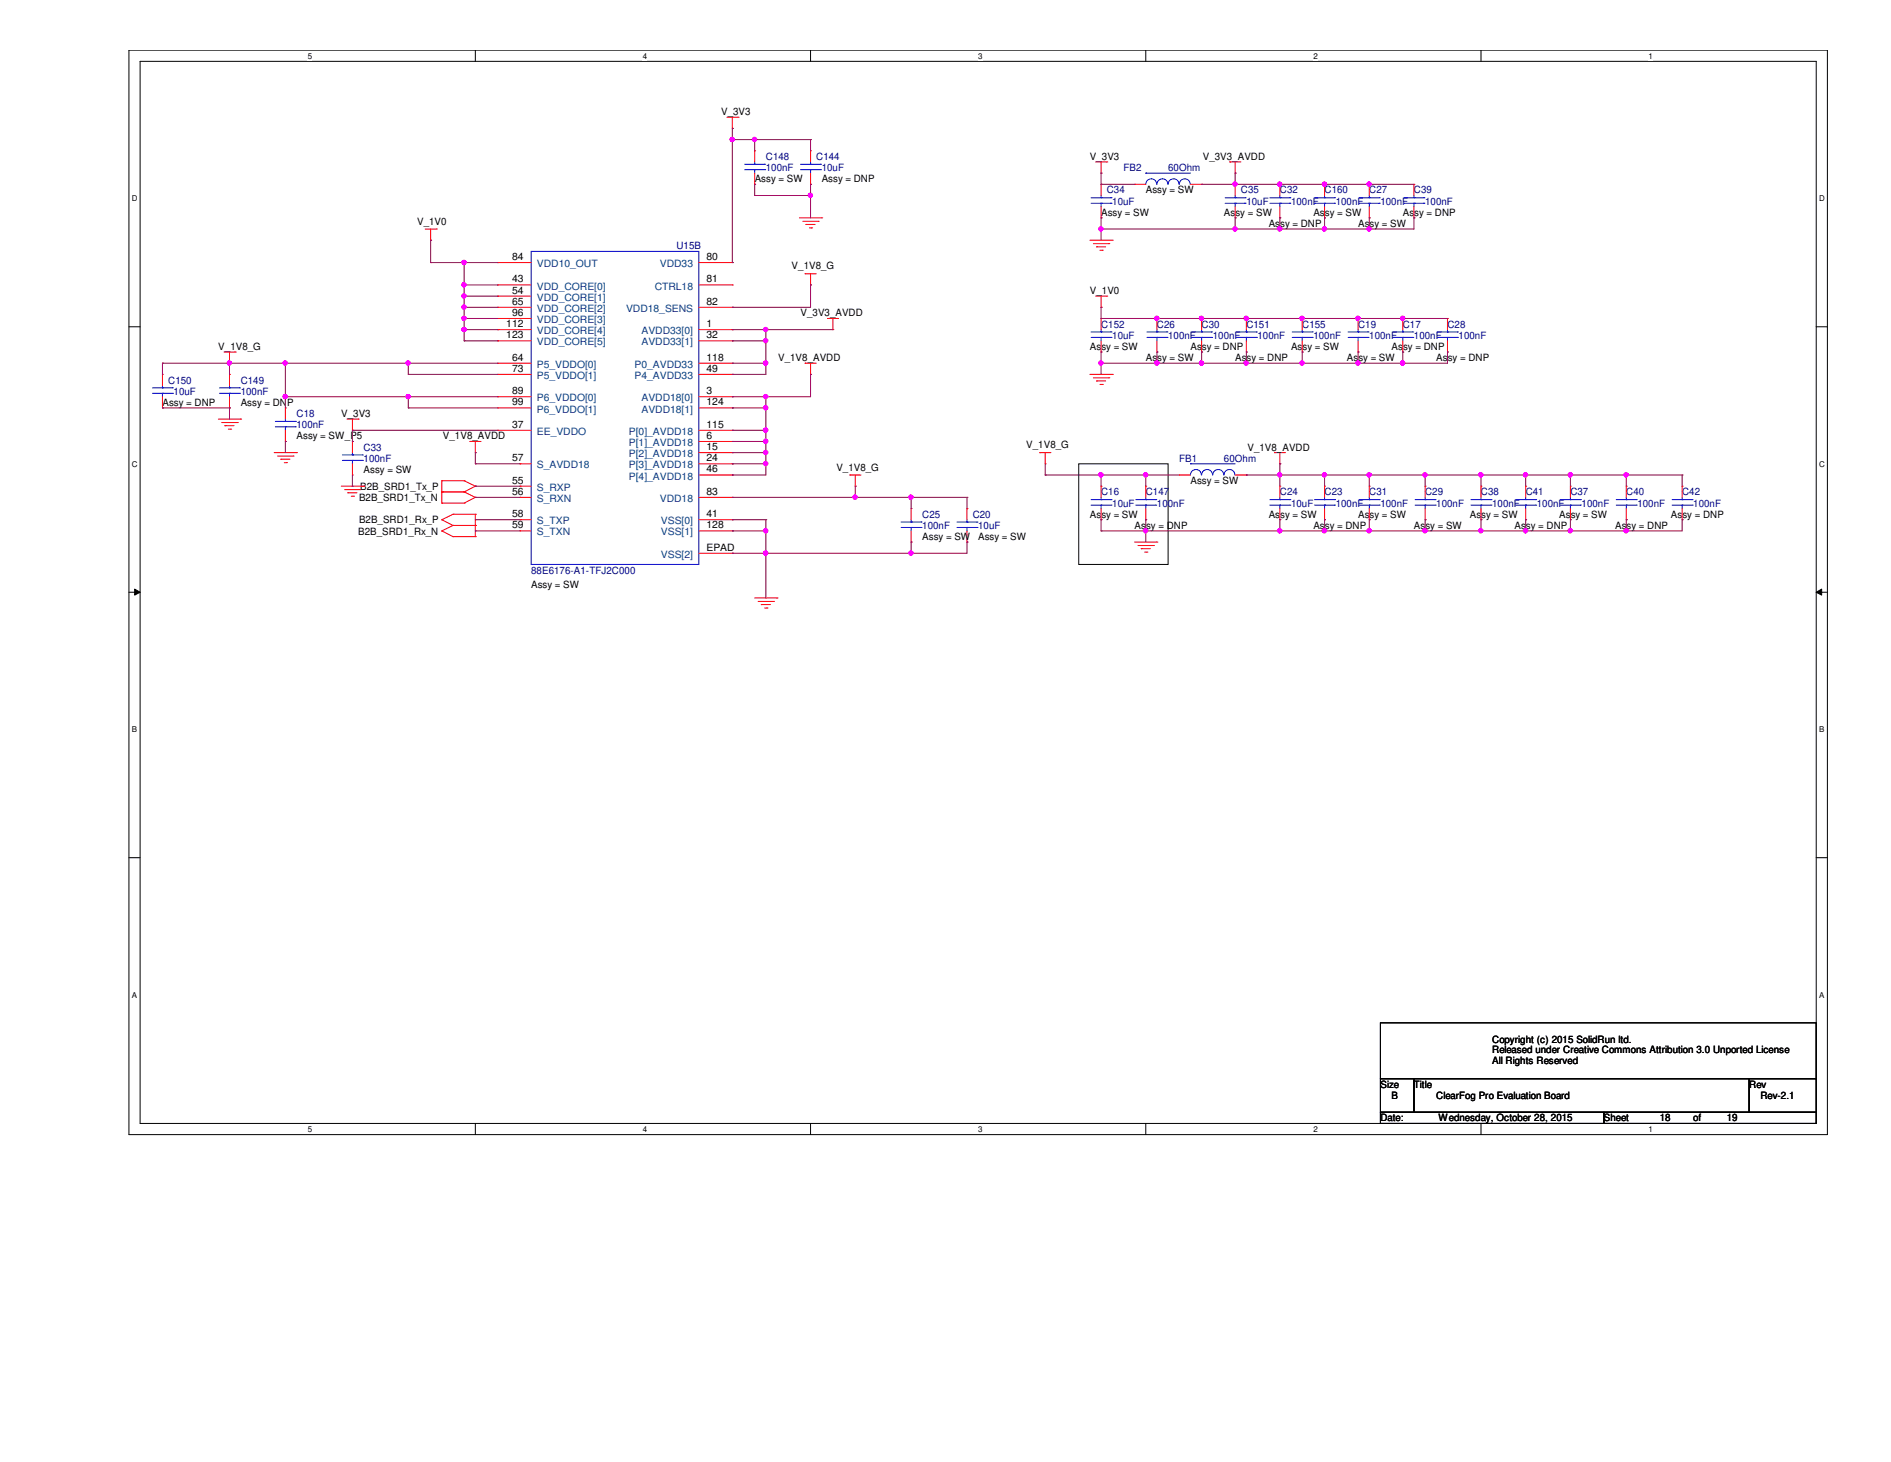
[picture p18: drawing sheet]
<svg xmlns="http://www.w3.org/2000/svg" width="279mm" height="216mm" viewBox="0 0 279 216" stroke-linecap="round" stroke-linejoin="round" font-family="sans-serif">
<defs><g id="words">
<g font-size="1.5">
<text x="106.6" y="17">V_3V3</text>
<text x="161" y="23.6">V_3V3</text>
<text x="177.7" y="23.6">V_3V3_AVDD</text>
<text x="111.5" y="26.9">Assy = SW</text>
<text x="121.4" y="26.9">Assy = DNP</text>
<text x="169.3" y="28.6">Assy = SW</text>
<text x="61.6" y="33.2">V_1V0</text>
<text x="162.7" y="31.9">Assy = SW</text>
<text x="180.8" y="31.9">Assy = SW</text>
<text x="187.5" y="33.5">Assy = DNP</text>
<text x="194.1" y="31.9">Assy = SW</text>
<text x="200.7" y="33.5">Assy = SW</text>
<text x="207.3" y="31.9">Assy = DNP</text>
<text x="75.6" y="38.4">84</text>
<text x="75.6" y="41.7">43</text>
<text x="104.4" y="41.7">81</text>
<text x="104.4" y="38.4">80</text>
<text x="117" y="39.8">V_1V8_G</text>
<text x="75.6" y="43.3">54</text>
<text x="75.6" y="45">65</text>
<text x="75.6" y="46.7">96</text>
<text x="104.4" y="45">82</text>
<text x="118.3" y="46.7">V_3V3_AVDD</text>
<text x="161" y="43.4">V_1V0</text>
<text x="32.3" y="51.7">V_1V8_G</text>
<text x="74.8" y="48.3">112</text>
<text x="74.8" y="50">123</text>
<text x="75.6" y="53.3">64</text>
<text x="104.4" y="48.3">1</text>
<text x="104.4" y="50">32</text>
<text x="104.4" y="53.3">118</text>
<text x="115" y="53.3">V_1V8_AVDD</text>
<text x="161" y="51.7">Assy = SW</text>
<text x="169.3" y="53.3">Assy = SW</text>
<text x="175.9" y="51.7">Assy = DNP</text>
<text x="182.5" y="53.3">Assy = DNP</text>
<text x="190.8" y="51.7">Assy = SW</text>
<text x="199" y="53.3">Assy = SW</text>
<text x="205.6" y="51.7">Assy = DNP</text>
<text x="212.2" y="53.3">Assy = DNP</text>
<text x="24" y="59.9">Assy = DNP</text>
<text x="35.6" y="59.9">Assy = DNP</text>
<text x="75.6" y="54.9">73</text>
<text x="75.6" y="58.2">89</text>
<text x="75.6" y="59.9">99</text>
<text x="104.4" y="58.2">3</text>
<text x="104.4" y="59.9">124</text>
<text x="104.4" y="54.9">49</text>
<text x="43.8" y="64.9">Assy = SW_P5</text>
<text x="50.4" y="61.6">V_3V3</text>
<text x="65.4" y="64.9">V_1V8_AVDD</text>
<text x="75.6" y="63.2">37</text>
<text x="104.4" y="63.2">115</text>
<text x="104.4" y="64.8">6</text>
<text x="53.7" y="69.8">Assy = SW</text>
<text x="75.6" y="71.4">55</text>
<text x="75.6" y="68.1">57</text>
<text x="104.4" y="66.5">15</text>
<text x="104.4" y="68.1">24</text>
<text x="104.4" y="69.8">46</text>
<text x="123.6" y="69.5">V_1V8_G</text>
<text x="151.6" y="66.2">V_1V8_G</text>
<text x="175.9" y="71.5">Assy = SW</text>
<text x="184.3" y="66.5">V_1V8_AVDD</text>
<text x="53" y="77.3">B2B_SRD1_Rx_P</text>
<text x="53" y="74">B2B_SRD1_Tx_N</text>
<text x="53.2" y="72.3">B2B_SRD1_Tx_P</text>
<text x="75.6" y="73.1">56</text>
<text x="75.6" y="76.4">58</text>
<text x="104.4" y="76.4">41</text>
<text x="104.4" y="73.1">83</text>
<text x="161" y="76.5">Assy = SW</text>
<text x="187.5" y="76.5">Assy = SW</text>
<text x="200.7" y="76.5">Assy = SW</text>
<text x="217.2" y="76.5">Assy = SW</text>
<text x="230.4" y="76.5">Assy = SW</text>
<text x="246.9" y="76.5">Assy = DNP</text>
<text x="52.9" y="79">B2B_SRD1_Rx_N</text>
<text x="75.6" y="78">59</text>
<text x="104.4" y="78">128</text>
<text x="104.4" y="81.3">EPAD</text>
<text x="136.3" y="79.8">Assy = SW</text>
<text x="144.5" y="79.8">Assy = SW</text>
<text x="167.6" y="78.1">Assy = DNP</text>
<text x="194.1" y="78.1">Assy = DNP</text>
<text x="208.9" y="78.1">Assy = SW</text>
<text x="223.8" y="78.1">Assy = DNP</text>
<text x="238.6" y="78.1">Assy = DNP</text>
<text x="78.5" y="86.9">Assy = SW</text>
<text x="220.5" y="154.1">Copyright (c) 2015 SolidRun ltd.</text>
<text x="220.5" y="155.6">Released under Creative Commons Attribution 3.0 Unported License</text>
<text x="204" y="160.7">Size</text>
<text x="208.9" y="160.7">Title</text>
<text x="220.5" y="157.1">All Rights Reserved</text>
<text x="258.4" y="160.7">Rev</text>
<text x="204" y="165.6">Date:</text>
<text x="205.6" y="162.3">B</text>
<text x="212.2" y="162.3">ClearFog Pro Evaluation Board</text>
<text x="212.6" y="165.6">Wednesday, October 28, 2015</text>
<text x="237" y="165.6">Sheet</text>
<text x="245.2" y="165.6">18</text>
<text x="250.2" y="165.6">of</text>
<text x="255.1" y="165.6">19</text>
<text x="260.1" y="162.3">Rev-2.1</text>
</g>
<g font-size="1.5" fill="#00007f">
<text x="113.2" y="23.6">C148</text>
<text x="120.6" y="23.6">C144</text>
<text x="113.2" y="25.3">100nF</text>
<text x="121.4" y="25.3">10uF</text>
<text x="163.5" y="28.6">C34</text>
<text x="166" y="25.3">FB2</text>
<text x="172.6" y="25.3">60Ohm</text>
<text x="183.3" y="28.6">C35</text>
<text x="189.1" y="28.6">C32</text>
<text x="195.7" y="28.6">C160</text>
<text x="202.3" y="28.6">C27</text>
<text x="208.9" y="28.6">C39</text>
<text x="164.3" y="30.2">10uF</text>
<text x="184.2" y="30.2">10uF</text>
<text x="190.8" y="30.2">100nF</text>
<text x="197.4" y="30.2">100nF</text>
<text x="204" y="30.2">100nF</text>
<text x="210.6" y="30.2">100nF</text>
<text x="99.9" y="36.8">U15B</text>
<text x="162.7" y="48.4">C152</text>
<text x="164.3" y="50">10uF</text>
<text x="170.9" y="48.4">C26</text>
<text x="172.6" y="50">100nF</text>
<text x="177.5" y="48.4">C30</text>
<text x="179.2" y="50">100nF</text>
<text x="184.1" y="48.4">C151</text>
<text x="185.8" y="50">100nF</text>
<text x="192.4" y="48.4">C155</text>
<text x="194.1" y="50">100nF</text>
<text x="200.7" y="48.4">C19</text>
<text x="202.3" y="50">100nF</text>
<text x="207.3" y="48.4">C17</text>
<text x="208.9" y="50">100nF</text>
<text x="213.9" y="48.4">C28</text>
<text x="215.5" y="50">100nF</text>
<text x="24.8" y="56.6">C150</text>
<text x="25.7" y="58.3">10uF</text>
<text x="35.6" y="56.6">C149</text>
<text x="35.6" y="58.3">100nF</text>
<text x="43.8" y="61.6">C18</text>
<text x="43.8" y="63.2">100nF</text>
<text x="53.7" y="66.5">C33</text>
<text x="53.7" y="68.2">100nF</text>
<text x="174.2" y="68.2">FB1</text>
<text x="180.8" y="68.2">60Ohm</text>
<text x="136.3" y="76.5">C25</text>
<text x="143.7" y="76.5">C20</text>
<text x="162.7" y="73.2">C16</text>
<text x="164.3" y="74.8">10uF</text>
<text x="169.3" y="73.2">C147</text>
<text x="170.9" y="74.8">100nF</text>
<text x="189.1" y="73.2">C24</text>
<text x="190.8" y="74.8">10uF</text>
<text x="195.7" y="73.2">C23</text>
<text x="197.4" y="74.8">100nF</text>
<text x="202.3" y="73.2">C31</text>
<text x="204" y="74.8">100nF</text>
<text x="210.6" y="73.2">C29</text>
<text x="212.2" y="74.8">100nF</text>
<text x="218.8" y="73.2">C38</text>
<text x="220.5" y="74.8">100nF</text>
<text x="225.4" y="73.2">C41</text>
<text x="227.1" y="74.8">100nF</text>
<text x="232" y="73.2">C37</text>
<text x="233.7" y="74.8">100nF</text>
<text x="240.3" y="73.2">C40</text>
<text x="241.9" y="74.8">100nF</text>
<text x="248.5" y="73.2">C42</text>
<text x="250.2" y="74.8">100nF</text>
<text x="136.3" y="78.1">100nF</text>
<text x="144.5" y="78.1">10uF</text>
<text x="78.5" y="84.7">88E6176-A1-TFJ2C000</text>
</g>
<g font-size="1.5" fill="#003f7f">
<text x="79.3" y="39.5">VDD10_OUT</text>
<text x="97.5" y="39.5">VDD33</text>
<text x="79.3" y="42.8">VDD_CORE[0]</text>
<text x="79.3" y="44.4">VDD_CORE[1]</text>
<text x="79.3" y="46.1">VDD_CORE[2]</text>
<text x="79.3" y="47.7">VDD_CORE[3]</text>
<text x="92.5" y="46.1">VDD18_SENS</text>
<text x="96.7" y="42.8">CTRL18</text>
<text x="79.3" y="49.4">VDD_CORE[4]</text>
<text x="79.3" y="51">VDD_CORE[5]</text>
<text x="94.8" y="49.4">AVDD33[0]</text>
<text x="94.8" y="51">AVDD33[1]</text>
<text x="79.3" y="54.3">P5_VDDO[0]</text>
<text x="79.3" y="56">P5_VDDO[1]</text>
<text x="79.3" y="59.3">P6_VDDO[0]</text>
<text x="93.8" y="54.3">P0_AVDD33</text>
<text x="93.8" y="56">P4_AVDD33</text>
<text x="94.8" y="59.3">AVDD18[0]</text>
<text x="79.3" y="64.2">EE_VDDO</text>
<text x="79.3" y="60.9">P6_VDDO[1]</text>
<text x="92.9" y="64.2">P[0]_AVDD18</text>
<text x="92.9" y="65.9">P[1]_AVDD18</text>
<text x="94.8" y="60.9">AVDD18[1]</text>
<text x="79.3" y="69.2">S_AVDD18</text>
<text x="92.9" y="67.5">P[2]_AVDD18</text>
<text x="92.9" y="69.2">P[3]_AVDD18</text>
<text x="92.9" y="70.8">P[4]_AVDD18</text>
<text x="79.3" y="72.5">S_RXP</text>
<text x="79.3" y="74.1">S_RXN</text>
<text x="79.3" y="77.4">S_TXP</text>
<text x="97.5" y="74.1">VDD18</text>
<text x="97.7" y="77.4">VSS[0]</text>
<text x="79.3" y="79.1">S_TXN</text>
<text x="97.7" y="79.1">VSS[1]</text>
<text x="97.7" y="82.4">VSS[2]</text>
</g>
<g font-size="1.2">
<text x="45.5" y="8.7">5</text>
<text x="95" y="8.7">4</text>
<text x="144.5" y="8.7">3</text>
<text x="194.1" y="8.7">2</text>
<text x="243.6" y="8.7">1</text>
<text x="19.5" y="29.7">D</text>
<text x="268.8" y="29.7">D</text>
<text x="19.5" y="68.9">C</text>
<text x="268.8" y="68.9">C</text>
<text x="19.5" y="108.1">B</text>
<text x="268.8" y="108.1">B</text>
<text x="19.5" y="147.3">A</text>
<text x="268.8" y="147.3">A</text>
<text x="45.5" y="167.2">5</text>
<text x="95" y="167.2">4</text>
<text x="144.5" y="167.2">3</text>
<text x="194.1" y="167.2">2</text>
<text x="243.6" y="167.2">1</text>
</g>
</g></defs>
<path d="M19.1 7.4h250.9v160.2h-250.9zM20.7 9.1h247.7v156.8h-247.7z" fill="none" stroke="#000" stroke-width=".15"/>
<g fill="#fff">
<path d="M45.5 7.6h.6v1.3h-.6z"/>
<path d="M45.5 166.1h.6v1.3h-.6z"/>
</g>
<path d="M70.2 7.4v1.7M70.2 165.9v1.7" fill="none" stroke="#000" stroke-width=".15"/>
<g fill="#fff">
<path d="M95 7.6h.6v1.3h-.6z"/>
<path d="M95 166.1h.6v1.3h-.6z"/>
</g>
<path d="M119.8 7.4v1.7M119.8 165.9v1.7" fill="none" stroke="#000" stroke-width=".15"/>
<g fill="#fff">
<path d="M144.5 7.6h.6v1.3h-.6z"/>
<path d="M144.5 166.1h.6v1.3h-.6z"/>
</g>
<path d="M169.3 7.4v1.7M169.3 165.9v1.7" fill="none" stroke="#000" stroke-width=".15"/>
<g fill="#fff">
<path d="M194.1 7.6h.5v1.3h-.5z"/>
<path d="M194.1 166.1h.5v1.3h-.5z"/>
</g>
<path d="M218.8 7.4v1.7M218.8 165.9v1.7" fill="none" stroke="#000" stroke-width=".15"/>
<g fill="#fff">
<path d="M243.6 7.6h.6v1.3h-.6z"/>
<path d="M243.6 166.1h.6v1.3h-.6z"/>
<path d="M19.5 28.7h.8v1.3h-.8z"/>
<path d="M268.8 28.7h.8v1.3h-.8z"/>
<path d="M19.5 67.9h.8v1.3h-.8z"/>
<path d="M268.8 67.9h.8v1.3h-.8z"/>
</g>
<path d="M19.1 48.3h1.6M268.4 48.3h1.6" fill="none" stroke="#000" stroke-width=".15"/>
<g fill="#fff">
<path d="M19.5 107.1h.7v1.3h-.7z"/>
<path d="M268.8 107.1h.7v1.3h-.7z"/>
</g>
<path d="M19.1 87.5h1.6M19.9 87l.8 .5-.8 .4zM268.4 87.5l.8-.5v.9zM268.4 87.5h1.6" fill="none" stroke="#000" stroke-width=".15"/>
<path d="M19.9 87l.8 .5-.8 .4zM268.4 87.5l.8-.5v.9z" fill="#000"/>
<g fill="#fff">
<path d="M19.5 146.3h.7v1.3h-.7z"/>
<path d="M268.8 146.3h.7v1.3h-.7z"/>
</g>
<path d="M159.4 68.5h13.2v14.9h-13.2zM19.1 126.7h1.6M268.4 126.7h1.6M204 159.3h4.9v5h-4.9zM204 151h64.4v8.3h-64.4zM208.9 159.3h49.5v5h-49.5zM258.4 159.3h10v5h-10zM204 164.3h33v1.6h-33zM237 164.3h31.4v1.6h-31.4z" fill="none" stroke="#000" stroke-width=".15"/>
<g fill="none" stroke="#f00" stroke-width=".15">
<path d="M107.4 17.3h1.7M108.2 19h.1M108.2 17.3v1.7M109.1 17.3h.1M62.8 33.8h1.7M63.6 35.5h.1M63.6 33.8v1.7M64.5 33.8h.1M73.5 38.8h.1M73.5 38.8h5M103.3 38.8h4.9M108.2 38.8h.1"/>
<path d="M111.5 22.3h.1M111.5 27.2h.1M111.5 22.3v1.6M111.5 25.6v1.6M118.1 32.2h3.3M118.6 32.7h2.3M119.1 33.1h.1M119.1 33.1h1.3M119.6 33.7h.3M119.8 22.3h.1M119.8 27.2h.1M119.8 22.3v1.6"/>
<path d="M119.8 25.6v1.6M119.9 33.7h.1M120.9 32.7h.1M121.4 32.2h.1M161 35.5h3.3M161.5 36h2.3M161.9 23.9h1.6M162 36.4h.1M162 36.4h1.4M162.5 37h.4M162.7 25.6h.1M162.7 27.2h.1"/>
<path d="M162.7 32.2h.1M162.7 23.9v1.7M162.7 27.2v1.7M162.7 30.5v1.7M162.9 37h.1M163.5 23.9h.1M163.8 36h.1M164.3 35.5h.1M167.6 27.2h.1M167.6 27.2h1.7M175.9 27.2h1.6M177.5 27.2h.1"/>
<path d="M181.7 23.9h.1M181.7 23.9h1.6M182.5 25.6h.1M182.5 27.2h.1M182.5 32.2h.1M182.5 23.9v1.7M182.5 27.2v1.7M182.5 30.5v1.7M189.1 27.2h.1M189.1 32.2h.1M189.1 27.2v1.7M189.1 30.5v1.7"/>
<path d="M195.7 27.2h.1M195.7 32.2h.1M195.7 27.2v1.7M195.7 30.5v1.7M202.3 27.2h.1M202.3 32.2h.1M202.3 27.2v1.7M202.3 30.5v1.7M208.9 27.2h.1M208.9 32.2h.1M208.9 27.2v1.7M208.9 30.5v1.7"/>
<path d="M24 55.3h.1M24 55.3v1.6M24 58.6v1.6M33.1 52h1.7M33.9 53.6h.1M33.9 55.3h.1M33.9 52v1.6M33.9 55.3v1.6M33.9 58.6v1.6M34.8 52h.1M73.5 53.6h.1M73.5 55.3h.1"/>
<path d="M73.5 58.6h.1M73.5 42.1h.1M73.5 43.7h.1M73.5 45.4h.1M73.5 47h.1M73.5 48.7h.1M73.5 50.3h.1M73.5 55.3h5M73.5 43.7h5M73.5 47h5M73.5 53.6h5M73.5 58.6h5"/>
<path d="M73.5 42.1h5M73.5 45.4h5M73.5 48.7h5M73.5 50.3h5M103.3 55.3h4.9M103.3 53.6h4.9M103.3 58.6h4.9M103.3 42.1h4.9M103.3 45.4h4.9M103.3 48.7h4.9M103.3 50.3h4.9M108.2 42.1h.1"/>
<path d="M108.2 45.4h.1M108.2 58.6h.1M108.2 48.7h.1M108.2 50.3h.1M108.2 53.6h.1M108.2 55.3h.1M119 53.6h.1M119 40.4h.1M119 53.6h1.6M119 40.4h1.6M119.8 55.3h.1M119.8 42.1h.1"/>
<path d="M119.8 40.4v1.7M119.8 53.6v1.7M122.3 47h.1M122.3 47h1.6M123.1 48.7h.1M123.1 47v1.7M161 55.3h3.3M161.5 55.8h2.3M161.9 43.7h1.6M162 56.3h.1M162 56.3h1.4M162.5 56.8h.4"/>
<path d="M162.7 45.4h.1M162.7 47h.1M162.7 52h.1M162.7 43.7v1.7M162.7 47v1.7M162.7 50.3v1.7M162.9 56.8h.1M163.5 43.7h.1M163.8 55.8h.1M164.3 55.3h.1M170.9 47h.1M170.9 52h.1"/>
<path d="M170.9 47v1.7M170.9 50.3v1.7M177.5 47h.1M177.5 52h.1M177.5 47v1.7M177.5 50.3v1.7M184.2 47h.1M184.2 52h.1M184.2 47v1.7M184.2 50.3v1.7M192.4 47h.1M192.4 52h.1"/>
<path d="M192.4 47v1.7M192.4 50.3v1.7M200.7 47h.1M200.7 52h.1M200.7 47v1.7M200.7 50.3v1.7M207.3 47h.1M207.3 52h.1M207.3 47v1.7M207.3 50.3v1.7M213.9 47h.1M213.9 52h.1"/>
<path d="M213.9 47v1.7M213.9 50.3v1.7M24 60.2h.1M32.3 61.9h3.3M32.8 62.4h2.3M33.2 62.9h.1M33.2 62.9h1.4M33.7 63.4h.4M33.9 60.2h.1M34.1 63.4h.1M35.1 62.4h.1M35.6 61.9h.1"/>
<path d="M40.5 66.8h3.3M41 67.4h2.3M41.5 67.8h.1M41.5 67.8h1.3M42 68.3h.3M42.2 60.2h.1M42.2 65.2h.1M42.2 60.2v1.7M42.2 63.5v1.7M42.3 68.3h.1M43.3 67.4h.1M43.8 66.8h.1"/>
<path d="M50.4 71.8h3.3M50.9 72.3h2.3M51.3 61.9h1.6M51.4 72.8h.1M51.4 72.8h1.3M51.9 73.3h.3M52.1 63.5h.1M52.1 65.2h.1M52.1 70.1h.1M52.1 61.9v1.6M52.1 65.2v1.6M52.1 68.5v1.6"/>
<path d="M52.2 73.3h.1M52.9 61.9h.1M53.2 72.3h.1M53.7 71.8h.1M65.3 76.7h.1M65.3 78.4h.1M65.3 71h.1M65.3 72.6h.1M65.3 74.3h.1M65.3 76.7l1.6 .9M65.3 78.4l1.6 .8M65.3 72.6h3.3"/>
<path d="M65.3 71h3.3M65.3 71v3.3M65.3 74.3h3.3M66.9 77.6h.1M66.9 75.9h.1M66.9 79.2h.1M66.9 77.6h3.3M66.9 75.9l-1.6 .8M66.9 75.9h3.3M66.9 79.2h3.3M66.9 77.6l-1.6 .8M68.6 72.6h.1"/>
<path d="M68.6 71h.1M68.6 74.3h.1M68.6 71l1.6 .8M68.6 72.6l1.6 .8M69.4 65.2h.1M69.4 65.2h1.7M70.2 75.9h.1M70.2 77.6h.1M70.2 79.2h.1M70.2 71.8h.1M70.2 73.4h.1M70.2 66.8h.1"/>
<path d="M70.2 65.2v1.6M70.2 75.9v3.3M70.2 71.8l-1.6 .8M70.2 73.4l-1.6 .9M73.5 63.5h.1M73.5 60.2h.1M73.5 63.5h5M73.5 60.2h5M76.8 71.8h.1M76.8 73.4h.1M76.8 68.5h.1M76.8 76.7h.1"/>
<path d="M76.8 78.4h.1M76.8 71.8h1.7M76.8 76.7h1.7M76.8 78.4h1.7M76.8 68.5h1.7M76.8 73.4h1.7M103.3 66.8h4.9M103.3 70.1h4.9M103.3 65.2h4.9M103.3 63.5h4.9M103.3 60.2h4.9M103.3 76.7h4.9"/>
<path d="M103.3 78.4h4.9M103.3 68.5h4.9M103.3 73.4h4.9M108.2 76.7h.1M108.2 78.4h.1M108.2 60.2h.1M108.2 63.5h.1M108.2 65.2h.1M108.2 66.8h.1M108.2 68.5h.1M108.2 70.1h.1M108.2 73.4h.1"/>
<path d="M125.6 70.1h.1M125.6 70.1h1.6M126.4 71.8h.1M126.4 70.1v1.7M134.6 75.1h.1M134.6 75.1v1.6M134.6 78.4v1.7M142.9 75.1h.1M142.9 75.1v1.6M142.9 78.4v1.7M153.6 66.8h.1M153.6 66.8h1.7"/>
<path d="M154.4 68.5h.1M154.4 66.8v1.7M162.7 71.8h.1M162.7 76.7h.1M162.7 71.8v1.6M162.7 75.1v1.6M169.3 71.8h.1M169.3 76.7h.1M169.3 71.8v1.6M169.3 75.1v1.6M174.2 70.1h.1M174.2 70.1h1.7"/>
<path d="M182.5 70.1h1.7M184.2 70.1h.1M188.3 66.8h.1M188.3 66.8h1.6M189.1 68.5h.1M189.1 71.8h.1M189.1 76.7h.1M189.1 66.8v1.7M189.1 71.8v1.6M189.1 75.1v1.6M195.7 71.8h.1M195.7 76.7h.1"/>
<path d="M195.7 71.8v1.6M195.7 75.1v1.6M202.3 71.8h.1M202.3 76.7h.1M202.3 71.8v1.6M202.3 75.1v1.6M210.6 71.8h.1M210.6 76.7h.1M210.6 71.8v1.6M210.6 75.1v1.6M218.8 71.8h.1M218.8 76.7h.1"/>
<path d="M218.8 71.8v1.6M218.8 75.1v1.6M225.4 71.8h.1M225.4 76.7h.1M225.4 71.8v1.6M225.4 75.1v1.6M232 71.8h.1M232 76.7h.1M232 71.8v1.6M232 75.1v1.6M240.3 71.8h.1M240.3 76.7h.1"/>
<path d="M240.3 71.8v1.6M240.3 75.1v1.6M248.5 71.8h.1M248.5 76.7h.1M248.5 71.8v1.6M248.5 75.1v1.6M103.3 81.7h4.9M108.2 81.7h.1M111.5 88.3h3.3M112 88.8h2.3M112.5 89.3h.1M112.5 89.3h1.3"/>
<path d="M113 89.8h.3M113.3 89.8h.1M114.3 88.8h.1M114.8 88.3h.1M134.6 80.1h.1M142.9 80.1h.1M167.6 80.1h3.3M168.1 80.6h2.3M168.6 81h.1M168.6 81h1.4M169.1 81.5h.4M169.5 81.5h.1"/>
<path d="M170.4 80.6h.1M170.9 80.1h.1"/>
</g>
<g fill="none" stroke="#00f" stroke-width=".15">
<path d="M78.5 37.1h24.8v46.3h-24.8zM110 25.1h3M110 24.3h3M111.5 24.3h.1M111.5 25.1h.1M111.5 23.9v.4M111.5 25.1v.5M113 25.1h.1M113 24.3h.1M118.3 25.1h2.9M118.3 24.3h2.9M119.8 24.3h.1"/>
<path d="M119.8 25.1h.1M119.8 23.9v.4M119.8 25.1v.5M121.2 25.1h.1M121.2 24.3h.1M161.2 30h3M161.2 29.2h3M162.7 29.2h.1M162.7 30h.1M162.7 28.9v.3M162.7 30v.5M164.2 30h.1"/>
<path d="M164.2 29.2h.1M169.3 27.2a.8 .8 0 0 1 .8-.8 .8 .8 0 0 1 .8 .8M169.3 25.6h.1M169.3 25.6h6.6M170.9 27.2a.8 .8 0 0 1 .8-.8 .8 .8 0 0 1 .9 .8M172.6 27.2a.8 .8 0 0 1 .8-.8 .8 .8 0 0 1 .8 .8M174.2 27.2a.8 .8 0 0 1 .8-.8 .8 .8 0 0 1 .9 .8M181 30h3M181 29.2h3M182.5 29.2h.1M182.5 30h.1M182.5 28.9v.3"/>
<path d="M182.5 30v.5M184 30h.1M184 29.2h.1M187.6 30h3M187.6 29.2h3M189.1 29.2h.1M189.1 30h.1M189.1 28.9v.3M189.1 30v.5M190.6 30h.1M190.6 29.2h.1M194.2 30h3"/>
<path d="M194.2 29.2h3M195.7 29.2h.1M195.7 30h.1M195.7 28.9v.3M195.7 30v.5M197.2 30h.1M197.2 29.2h.1M200.8 30h3M200.8 29.2h3M202.3 29.2h.1M202.3 30h.1M202.3 28.9v.3"/>
<path d="M202.3 30v.5M203.8 30h.1M203.8 29.2h.1M207.4 30h3M207.4 29.2h3M208.9 29.2h.1M208.9 30h.1M208.9 28.9v.3M208.9 30v.5M210.4 30h.1M210.4 29.2h.1M22.5 58.1h3"/>
<path d="M22.5 57.3h3M24 57.3h.1M24 58.1h.1M24 56.9v.4M24 58.1v.5M25.5 58.1h.1M25.5 57.3h.1M32.4 58.1h3M32.4 57.3h3M33.9 57.3h.1M33.9 58.1h.1M33.9 56.9v.4"/>
<path d="M33.9 58.1v.5M35.4 58.1h.1M35.4 57.3h.1M161.2 49.8h3M161.2 49h3M162.7 49h.1M162.7 49.8h.1M162.7 48.7v.3M162.7 49.8v.5M164.2 49.8h.1M164.2 49h.1M169.5 49.8h2.9"/>
<path d="M169.5 49h2.9M170.9 49h.1M170.9 49.8h.1M170.9 48.7v.3M170.9 49.8v.5M172.4 49.8h.1M172.4 49h.1M176.1 49.8h2.9M176.1 49h2.9M177.5 49h.1M177.5 49.8h.1M177.5 48.7v.3"/>
<path d="M177.5 49.8v.5M179 49.8h.1M179 49h.1M182.7 49.8h2.9M182.7 49h2.9M184.2 49h.1M184.2 49.8h.1M184.2 48.7v.3M184.2 49.8v.5M185.6 49.8h.1M185.6 49h.1M190.9 49.8h3"/>
<path d="M190.9 49h3M192.4 49h.1M192.4 49.8h.1M192.4 48.7v.3M192.4 49.8v.5M193.9 49.8h.1M193.9 49h.1M199.2 49.8h2.9M199.2 49h2.9M200.7 49h.1M200.7 49.8h.1M200.7 48.7v.3"/>
<path d="M200.7 49.8v.5M202.1 49.8h.1M202.1 49h.1M205.8 49.8h2.9M205.8 49h2.9M207.3 49h.1M207.3 49.8h.1M207.3 48.7v.3M207.3 49.8v.5M208.7 49.8h.1M208.7 49h.1M212.4 49.8h2.9"/>
<path d="M212.4 49h2.9M213.9 49h.1M213.9 49.8h.1M213.9 48.7v.3M213.9 49.8v.5M215.3 49.8h.1M215.3 49h.1M40.7 63h2.9M40.7 62.2h2.9M42.2 62.2h.1M42.2 63h.1M42.2 61.9v.3"/>
<path d="M42.2 63v.5M43.6 63h.1M43.6 62.2h.1M50.6 68h3M50.6 67.2h3M52.1 67.2h.1M52.1 68h.1M52.1 66.8v.4M52.1 68v.5M53.6 68h.1M53.6 67.2h.1M133.1 77.9h3"/>
<path d="M133.1 77.1h3M134.6 77.1h.1M134.6 77.9h.1M134.6 76.7v.4M134.6 77.9v.5M136.1 77.9h.1M136.1 77.1h.1M141.4 77.9h3M141.4 77.1h3M142.9 77.1h.1M142.9 77.9h.1M142.9 76.7v.4"/>
<path d="M142.9 77.9v.5M144.4 77.9h.1M144.4 77.1h.1M161.2 74.6h3M161.2 73.8h3M162.7 73.8h.1M162.7 74.6h.1M162.7 73.4v.4M162.7 74.6v.5M164.2 74.6h.1M164.2 73.8h.1M167.8 74.6h3"/>
<path d="M167.8 73.8h3M169.3 73.8h.1M169.3 74.6h.1M169.3 73.4v.4M169.3 74.6v.5M170.8 74.6h.1M170.8 73.8h.1M175.9 70.1a.8 .8 0 0 1 .8-.8 .8 .8 0 0 1 .8 .8M175.9 68.5h.1M175.9 68.5h6.6M177.5 70.1a.8 .8 0 0 1 .9-.8 .8 .8 0 0 1 .8 .8M179.2 70.1a.8 .8 0 0 1 .8-.8 .8 .8 0 0 1 .8 .8"/>
<path d="M180.8 70.1a.8 .8 0 0 1 .9-.8 .8 .8 0 0 1 .8 .8M187.6 74.6h3M187.6 73.8h3M189.1 73.8h.1M189.1 74.6h.1M189.1 73.4v.4M189.1 74.6v.5M190.6 74.6h.1M190.6 73.8h.1M194.2 74.6h3M194.2 73.8h3M195.7 73.8h.1"/>
<path d="M195.7 74.6h.1M195.7 73.4v.4M195.7 74.6v.5M197.2 74.6h.1M197.2 73.8h.1M200.8 74.6h3M200.8 73.8h3M202.3 73.8h.1M202.3 74.6h.1M202.3 73.4v.4M202.3 74.6v.5M203.8 74.6h.1"/>
<path d="M203.8 73.8h.1M209.1 74.6h2.9M209.1 73.8h2.9M210.6 73.8h.1M210.6 74.6h.1M210.6 73.4v.4M210.6 74.6v.5M212 74.6h.1M212 73.8h.1M217.3 74.6h3M217.3 73.8h3M218.8 73.8h.1"/>
<path d="M218.8 74.6h.1M218.8 73.4v.4M218.8 74.6v.5M220.3 74.6h.1M220.3 73.8h.1M223.9 74.6h3M223.9 73.8h3M225.4 73.8h.1M225.4 74.6h.1M225.4 73.4v.4M225.4 74.6v.5M226.9 74.6h.1"/>
<path d="M226.9 73.8h.1M230.5 74.6h3M230.5 73.8h3M232 73.8h.1M232 74.6h.1M232 73.4v.4M232 74.6v.5M233.5 74.6h.1M233.5 73.8h.1M238.8 74.6h3M238.8 73.8h3M240.3 73.8h.1"/>
<path d="M240.3 74.6h.1M240.3 73.4v.4M240.3 74.6v.5M241.8 74.6h.1M241.8 73.8h.1M247.1 74.6h2.9M247.1 73.8h2.9M248.5 73.8h.1M248.5 74.6h.1M248.5 73.4v.4M248.5 74.6v.5M250 74.6h.1"/>
<path d="M250 73.8h.1"/>
</g>
<path d="M60.3 53.6h.1M60.3 53.6h13.2M134.6 73.4h.1M134.6 73.4h8.3M113.2 81.7h.1M113.2 81.7h21.4" fill="none" stroke="#7f003f" stroke-width=".15"/>
<circle cx="134.6" cy="81.7" r=".32" fill="#f0f"/>
<circle cx="134.6" cy="81.7" r=".32" fill="none" stroke="#f0f" stroke-width=".15"/>
<circle cx="113.1" cy="81.7" r=".32" fill="#f0f"/>
<circle cx="113.1" cy="81.7" r=".32" fill="none" stroke="#f0f" stroke-width=".15"/>
<path d="M169.3 70.1h.1M169.3 70.1v1.7" fill="none" stroke="#7f003f" stroke-width=".15"/>
<circle cx="169.3" cy="70.1" r=".32" fill="#f0f"/>
<circle cx="169.3" cy="70.1" r=".32" fill="none" stroke="#f0f" stroke-width=".15"/>
<path d="M189.1 70.1h.1M189.1 70.1v1.7M195.7 70.1h.1M195.7 70.1v1.7" fill="none" stroke="#7f003f" stroke-width=".15"/>
<circle cx="195.7" cy="70.1" r=".32" fill="#f0f"/>
<circle cx="195.7" cy="70.1" r=".32" fill="none" stroke="#f0f" stroke-width=".15"/>
<g fill="none" stroke="#7f003f" stroke-width=".15">
<path d="M24 53.6h.1M24 53.6h9.9M33.9 53.6h.1M33.9 53.6v1.7M42.2 58.6h.1M42.2 58.6v1.6M24 60.2h.1M24 60.2h9.9M33.9 60.2h.1M33.9 60.2v1.7M42.2 65.2h.1M42.2 65.2v1.6"/>
<path d="M162.7 76.7h.1M162.7 78.4h.1M162.7 70.1h.1M162.7 70.1v1.7M162.7 76.7v1.7M162.7 78.4h6.6M162.7 70.1h6.6M202.3 70.1h.1M202.3 70.1v1.7M210.6 70.1h.1M210.6 70.1v1.7M218.8 70.1h.1"/>
<path d="M218.8 70.1v1.7M225.4 70.1h.1M225.4 70.1v1.7M232 70.1h.1M232 70.1v1.7M240.3 70.1h.1M240.3 70.1v1.7"/>
</g>
<circle cx="162.7" cy="70.1" r=".32" fill="#f0f"/>
<circle cx="162.7" cy="70.1" r=".32" fill="none" stroke="#f0f" stroke-width=".15"/>
<path d="M60.3 58.6h.1M60.3 58.6h13.2M60.3 58.6v1.6M52.1 63.5h.1M52.1 63.5h21.4M60.3 60.2h.1M60.3 60.2h13.2M113.2 60.2h.1M113.2 60.2v3.3M169.3 70.1h.1M169.3 70.1h4.9" fill="none" stroke="#7f003f" stroke-width=".15"/>
<circle cx="113.1" cy="63.5" r=".32" fill="#f0f"/>
<circle cx="113.1" cy="63.5" r=".32" fill="none" stroke="#f0f" stroke-width=".15"/>
<circle cx="113.1" cy="60.2" r=".32" fill="#f0f"/>
<circle cx="113.1" cy="60.2" r=".32" fill="none" stroke="#f0f" stroke-width=".15"/>
<path d="M113.2 58.6h.1M113.2 58.6v1.6M113.2 66.8h.1M113.2 66.8v1.7" fill="none" stroke="#7f003f" stroke-width=".15"/>
<circle cx="113.1" cy="66.8" r=".32" fill="#f0f"/>
<circle cx="113.1" cy="66.8" r=".32" fill="none" stroke="#f0f" stroke-width=".15"/>
<path d="M202.3 70.1h.1M202.3 70.1h8.3" fill="none" stroke="#7f003f" stroke-width=".15"/>
<circle cx="210.5" cy="70.1" r=".32" fill="#f0f"/>
<circle cx="210.5" cy="70.1" r=".32" fill="none" stroke="#f0f" stroke-width=".15"/>
<circle cx="202.3" cy="70.1" r=".32" fill="#f0f"/>
<circle cx="202.3" cy="70.1" r=".32" fill="none" stroke="#f0f" stroke-width=".15"/>
<path d="M218.8 70.1h.1M218.8 70.1h6.6" fill="none" stroke="#7f003f" stroke-width=".15"/>
<circle cx="225.4" cy="70.1" r=".32" fill="#f0f"/>
<circle cx="225.4" cy="70.1" r=".32" fill="none" stroke="#f0f" stroke-width=".15"/>
<circle cx="218.8" cy="70.1" r=".32" fill="#f0f"/>
<circle cx="218.8" cy="70.1" r=".32" fill="none" stroke="#f0f" stroke-width=".15"/>
<path d="M189.1 76.7h.1M189.1 68.5h.1M189.1 68.5v1.6M189.1 76.7v1.7" fill="none" stroke="#7f003f" stroke-width=".15"/>
<circle cx="189.1" cy="70.1" r=".32" fill="#f0f"/>
<circle cx="189.1" cy="70.1" r=".32" fill="none" stroke="#f0f" stroke-width=".15"/>
<path d="M189.1 70.1h.1M189.1 70.1h6.6M195.7 76.7h.1M195.7 78.4h.1M195.7 76.7v1.7M202.3 76.7h.1M202.3 76.7v1.7h-6.6" fill="none" stroke="#7f003f" stroke-width=".15"/>
<circle cx="195.7" cy="78.4" r=".32" fill="#f0f"/>
<circle cx="195.7" cy="78.4" r=".32" fill="none" stroke="#f0f" stroke-width=".15"/>
<path d="M189.1 78.4h.1M189.1 78.4h6.6M232 78.4h.1M240.3 76.7h.1M240.3 76.7v1.7h-8.3" fill="none" stroke="#7f003f" stroke-width=".15"/>
<circle cx="240.3" cy="78.4" r=".32" fill="#f0f"/>
<circle cx="240.3" cy="78.4" r=".32" fill="none" stroke="#f0f" stroke-width=".15"/>
<circle cx="232" cy="78.4" r=".32" fill="#f0f"/>
<circle cx="232" cy="78.4" r=".32" fill="none" stroke="#f0f" stroke-width=".15"/>
<path d="M232 70.1h.1M232 70.1h8.3" fill="none" stroke="#7f003f" stroke-width=".15"/>
<circle cx="240.3" cy="70.1" r=".32" fill="#f0f"/>
<circle cx="240.3" cy="70.1" r=".32" fill="none" stroke="#f0f" stroke-width=".15"/>
<circle cx="232" cy="70.1" r=".32" fill="#f0f"/>
<circle cx="232" cy="70.1" r=".32" fill="none" stroke="#f0f" stroke-width=".15"/>
<path d="M225.4 76.7h.1M225.4 76.7v1.7" fill="none" stroke="#7f003f" stroke-width=".15"/>
<circle cx="225.4" cy="78.4" r=".32" fill="#f0f"/>
<circle cx="225.4" cy="78.4" r=".32" fill="none" stroke="#f0f" stroke-width=".15"/>
<path d="M210.6 76.7h.1M210.6 76.7v1.7M218.8 76.7h.1M218.8 76.7v1.7M225.4 70.1h.1M225.4 70.1h6.6M232 76.7h.1M232 76.7v1.7" fill="none" stroke="#7f003f" stroke-width=".15"/>
<circle cx="218.8" cy="78.4" r=".32" fill="#f0f"/>
<circle cx="218.8" cy="78.4" r=".32" fill="none" stroke="#f0f" stroke-width=".15"/>
<path d="M154.4 70.1h.1M154.4 70.1h8.3M169.3 78.4h.1M169.3 78.4h19.8M169.3 78.4v1.7M210.6 78.4h.1M210.6 78.4h21.4M218.8 78.4h.1M225.4 78.4h.1" fill="none" stroke="#7f003f" stroke-width=".15"/>
<circle cx="189.1" cy="78.4" r=".32" fill="#f0f"/>
<circle cx="189.1" cy="78.4" r=".32" fill="none" stroke="#f0f" stroke-width=".15"/>
<circle cx="169.3" cy="78.4" r=".32" fill="#f0f"/>
<circle cx="169.3" cy="78.4" r=".32" fill="none" stroke="#f0f" stroke-width=".15"/>
<path d="M169.3 76.7h.1M169.3 76.7v1.7M202.3 78.4h.1M202.3 78.4h8.3" fill="none" stroke="#7f003f" stroke-width=".15"/>
<circle cx="210.5" cy="78.4" r=".32" fill="#f0f"/>
<circle cx="210.5" cy="78.4" r=".32" fill="none" stroke="#f0f" stroke-width=".15"/>
<circle cx="202.3" cy="78.4" r=".32" fill="#f0f"/>
<circle cx="202.3" cy="78.4" r=".32" fill="none" stroke="#f0f" stroke-width=".15"/>
<path d="M182.5 32.2h.1M182.5 25.6h.1M182.5 27.2h.1M182.5 25.6v1.6M182.5 32.2v1.6M182.5 27.2h6.6M184.2 70.1h.1M184.2 70.1h4.9M195.7 70.1h.1M195.7 70.1h6.6M210.6 70.1h.1M210.6 70.1h8.2" fill="none" stroke="#7f003f" stroke-width=".15"/>
<circle cx="182.5" cy="27.2" r=".32" fill="#f0f"/>
<circle cx="182.5" cy="27.2" r=".32" fill="none" stroke="#f0f" stroke-width=".15"/>
<path d="M182.5 33.8h.1M189.1 32.2h.1M189.1 33.8h.1M189.1 32.2v1.6M195.7 32.2h.1M195.7 32.2v1.6h-13.2" fill="none" stroke="#7f003f" stroke-width=".15"/>
<circle cx="189.1" cy="33.8" r=".32" fill="#f0f"/>
<circle cx="189.1" cy="33.8" r=".32" fill="none" stroke="#f0f" stroke-width=".15"/>
<path d="M162.7 25.6h.1M162.7 27.2h.1M162.7 33.8h.1M162.7 25.6v1.6M162.7 33.8v1.7M162.7 27.2h4.9M162.7 33.8h19.8" fill="none" stroke="#7f003f" stroke-width=".15"/>
<circle cx="182.5" cy="33.8" r=".32" fill="#f0f"/>
<circle cx="182.5" cy="33.8" r=".32" fill="none" stroke="#f0f" stroke-width=".15"/>
<circle cx="162.7" cy="33.8" r=".32" fill="#f0f"/>
<circle cx="162.7" cy="33.8" r=".32" fill="none" stroke="#f0f" stroke-width=".15"/>
<path d="M162.7 32.2h.1M162.7 32.2v1.6M177.5 27.2h.1M177.5 27.2h5M189.1 27.2h.1M189.1 27.2h6.6" fill="none" stroke="#7f003f" stroke-width=".15"/>
<circle cx="195.7" cy="27.2" r=".32" fill="#f0f"/>
<circle cx="195.7" cy="27.2" r=".32" fill="none" stroke="#f0f" stroke-width=".15"/>
<circle cx="189.1" cy="27.2" r=".32" fill="#f0f"/>
<circle cx="189.1" cy="27.2" r=".32" fill="none" stroke="#f0f" stroke-width=".15"/>
<path d="M113.2 48.7h.1M113.2 48.7h9.9M162.7 45.4h.1M162.7 53.6h.1M162.7 45.4v1.6M162.7 53.6v1.7M200.7 47h.1M200.7 47h6.6" fill="none" stroke="#7f003f" stroke-width=".15"/>
<circle cx="200.6" cy="47" r=".32" fill="#f0f"/>
<circle cx="200.6" cy="47" r=".32" fill="none" stroke="#f0f" stroke-width=".15"/>
<path d="M207.3 52h.1M207.3 47h.1M207.3 52v1.6M207.3 47h6.6" fill="none" stroke="#7f003f" stroke-width=".15"/>
<circle cx="207.2" cy="47" r=".32" fill="#f0f"/>
<circle cx="207.2" cy="47" r=".32" fill="none" stroke="#f0f" stroke-width=".15"/>
<path d="M192.4 47h.1M192.4 52h.1M192.4 47h8.3M192.4 52v1.6M200.7 52h.1M200.7 52v1.6M207.3 53.6h.1M213.9 52h.1M213.9 52v1.6h-6.6" fill="none" stroke="#7f003f" stroke-width=".15"/>
<circle cx="207.2" cy="53.6" r=".32" fill="#f0f"/>
<circle cx="207.2" cy="53.6" r=".32" fill="none" stroke="#f0f" stroke-width=".15"/>
<path d="M200.7 53.6h.1M200.7 53.6h6.6" fill="none" stroke="#7f003f" stroke-width=".15"/>
<circle cx="200.6" cy="53.6" r=".32" fill="#f0f"/>
<circle cx="200.6" cy="53.6" r=".32" fill="none" stroke="#f0f" stroke-width=".15"/>
<path d="M184.2 53.6h.1M184.2 53.6h16.5M192.4 53.6h.1" fill="none" stroke="#7f003f" stroke-width=".15"/>
<circle cx="192.4" cy="53.6" r=".32" fill="#f0f"/>
<circle cx="192.4" cy="53.6" r=".32" fill="none" stroke="#f0f" stroke-width=".15"/>
<circle cx="184.1" cy="53.6" r=".32" fill="#f0f"/>
<circle cx="184.1" cy="53.6" r=".32" fill="none" stroke="#f0f" stroke-width=".15"/>
<path d="M184.2 47h.1M184.2 47h8.2" fill="none" stroke="#7f003f" stroke-width=".15"/>
<circle cx="192.4" cy="47" r=".32" fill="#f0f"/>
<circle cx="192.4" cy="47" r=".32" fill="none" stroke="#f0f" stroke-width=".15"/>
<circle cx="184.1" cy="47" r=".32" fill="#f0f"/>
<circle cx="184.1" cy="47" r=".32" fill="none" stroke="#f0f" stroke-width=".15"/>
<path d="M170.9 47h.1M170.9 47h6.6" fill="none" stroke="#7f003f" stroke-width=".15"/>
<circle cx="177.5" cy="47" r=".32" fill="#f0f"/>
<circle cx="177.5" cy="47" r=".32" fill="none" stroke="#f0f" stroke-width=".15"/>
<circle cx="170.9" cy="47" r=".32" fill="#f0f"/>
<circle cx="170.9" cy="47" r=".32" fill="none" stroke="#f0f" stroke-width=".15"/>
<path d="M162.7 47h.1M162.7 47h8.2M170.9 52h.1M170.9 53.6h.1M170.9 52v1.6M177.5 52h.1M177.5 47h.1M177.5 53.6h.1M177.5 52v1.6M177.5 47h6.7M184.2 52h.1M184.2 52v1.6h-13.3" fill="none" stroke="#7f003f" stroke-width=".15"/>
<circle cx="177.5" cy="53.6" r=".32" fill="#f0f"/>
<circle cx="177.5" cy="53.6" r=".32" fill="none" stroke="#f0f" stroke-width=".15"/>
<circle cx="170.9" cy="53.6" r=".32" fill="#f0f"/>
<circle cx="170.9" cy="53.6" r=".32" fill="none" stroke="#f0f" stroke-width=".15"/>
<path d="M108.2 50.3h.1M113.2 48.7h.1M113.2 48.7v1.6h-5M162.7 53.6h.1M162.7 53.6h8.2" fill="none" stroke="#7f003f" stroke-width=".15"/>
<circle cx="113.1" cy="50.3" r=".32" fill="#f0f"/>
<circle cx="113.1" cy="50.3" r=".32" fill="none" stroke="#f0f" stroke-width=".15"/>
<circle cx="113.1" cy="48.7" r=".32" fill="#f0f"/>
<circle cx="113.1" cy="48.7" r=".32" fill="none" stroke="#f0f" stroke-width=".15"/>
<path d="M108.2 48.7h.1M108.2 53.6h.1M108.2 48.7h5M113.2 50.3h.1M113.2 50.3v3.3h-5" fill="none" stroke="#7f003f" stroke-width=".15"/>
<circle cx="113.1" cy="53.6" r=".32" fill="#f0f"/>
<circle cx="113.1" cy="53.6" r=".32" fill="none" stroke="#f0f" stroke-width=".15"/>
<path d="M42.2 58.6h.1M42.2 58.6h18.1" fill="none" stroke="#7f003f" stroke-width=".15"/>
<circle cx="60.3" cy="58.6" r=".32" fill="#f0f"/>
<circle cx="60.3" cy="58.6" r=".32" fill="none" stroke="#f0f" stroke-width=".15"/>
<circle cx="42.1" cy="58.6" r=".32" fill="#f0f"/>
<circle cx="42.1" cy="58.6" r=".32" fill="none" stroke="#f0f" stroke-width=".15"/>
<path d="M68.6 42.1h.1M68.6 42.1v1.6" fill="none" stroke="#7f003f" stroke-width=".15"/>
<circle cx="68.6" cy="43.7" r=".32" fill="#f0f"/>
<circle cx="68.6" cy="43.7" r=".32" fill="none" stroke="#f0f" stroke-width=".15"/>
<circle cx="68.6" cy="42.1" r=".32" fill="#f0f"/>
<circle cx="68.6" cy="42.1" r=".32" fill="none" stroke="#f0f" stroke-width=".15"/>
<path d="M63.6 35.5h.1M63.6 35.5v3.3M68.6 47h.1M68.6 47v1.7M108.2 55.3h.1M113.2 53.6h.1M113.2 53.6v1.7h-5M162.7 52h.1M162.7 52v1.6" fill="none" stroke="#7f003f" stroke-width=".15"/>
<circle cx="162.7" cy="53.6" r=".32" fill="#f0f"/>
<circle cx="162.7" cy="53.6" r=".32" fill="none" stroke="#f0f" stroke-width=".15"/>
<path d="M126.4 73.4h.1M126.4 73.4h8.2" fill="none" stroke="#7f003f" stroke-width=".15"/>
<circle cx="134.6" cy="73.4" r=".32" fill="#f0f"/>
<circle cx="134.6" cy="73.4" r=".32" fill="none" stroke="#f0f" stroke-width=".15"/>
<path d="M108.2 73.4h.1M126.4 71.8h.1M126.4 71.8v1.6h-18.2" fill="none" stroke="#7f003f" stroke-width=".15"/>
<circle cx="126.3" cy="73.4" r=".32" fill="#f0f"/>
<circle cx="126.3" cy="73.4" r=".32" fill="none" stroke="#f0f" stroke-width=".15"/>
<path d="M63.6 38.8h.1M63.6 38.8h5M113.2 58.6h.1M119.8 55.3h.1M119.8 55.3v3.3h-6.6" fill="none" stroke="#7f003f" stroke-width=".15"/>
<circle cx="113.1" cy="58.6" r=".32" fill="#f0f"/>
<circle cx="113.1" cy="58.6" r=".32" fill="none" stroke="#f0f" stroke-width=".15"/>
<g fill="none" stroke="#7f003f" stroke-width=".15">
<path d="M108.2 58.6h.1M108.2 58.6h5M108.2 60.2h.1M108.2 63.5h.1M108.2 66.8h.1M108.2 68.5h.1M108.2 60.2h5M108.2 63.5h5M108.2 66.8h5M108.2 68.5h5M113.2 63.5h.1M113.2 68.5h.1"/>
<path d="M113.2 63.5v1.7M113.2 68.5v1.6"/>
</g>
<circle cx="113.1" cy="68.5" r=".32" fill="#f0f"/>
<circle cx="113.1" cy="68.5" r=".32" fill="none" stroke="#f0f" stroke-width=".15"/>
<path d="M108.2 70.1h.1M108.2 65.2h.1M108.2 70.1h5M108.2 65.2h5M113.2 65.2h.1M113.2 65.2v1.6" fill="none" stroke="#7f003f" stroke-width=".15"/>
<circle cx="113.1" cy="65.2" r=".32" fill="#f0f"/>
<circle cx="113.1" cy="65.2" r=".32" fill="none" stroke="#f0f" stroke-width=".15"/>
<path d="M68.6 38.8h.1M68.6 38.8h4.9" fill="none" stroke="#7f003f" stroke-width=".15"/>
<circle cx="68.6" cy="38.8" r=".32" fill="#f0f"/>
<circle cx="68.6" cy="38.8" r=".32" fill="none" stroke="#f0f" stroke-width=".15"/>
<path d="M68.6 38.8h.1M68.6 38.8v3.3M68.6 42.1h.1M68.6 43.7h.1M68.6 45.4h.1M68.6 43.7v3.3M68.6 42.1h4.9M68.6 43.7h4.9M68.6 45.4h4.9" fill="none" stroke="#7f003f" stroke-width=".15"/>
<circle cx="68.6" cy="47" r=".32" fill="#f0f"/>
<circle cx="68.6" cy="47" r=".32" fill="none" stroke="#f0f" stroke-width=".15"/>
<circle cx="68.6" cy="45.4" r=".32" fill="#f0f"/>
<circle cx="68.6" cy="45.4" r=".32" fill="none" stroke="#f0f" stroke-width=".15"/>
<path d="M68.6 47h.1M68.6 48.7h.1M68.6 47h4.9M68.6 48.7h4.9M68.6 48.7v1.6" fill="none" stroke="#7f003f" stroke-width=".15"/>
<circle cx="68.6" cy="48.7" r=".32" fill="#f0f"/>
<circle cx="68.6" cy="48.7" r=".32" fill="none" stroke="#f0f" stroke-width=".15"/>
<path d="M33.9 53.6h.1M33.9 53.6h8.3M68.6 50.3h.1M68.6 50.3h4.9M108.2 76.7h.1M108.2 76.7h5M113.2 76.7h.1M113.2 76.7v1.7M108.2 81.7h.1M108.2 81.7h5M113.2 81.7h.1M113.2 81.7v6.6" fill="none" stroke="#7f003f" stroke-width=".15"/>
<circle cx="33.9" cy="53.6" r=".32" fill="#f0f"/>
<circle cx="33.9" cy="53.6" r=".32" fill="none" stroke="#f0f" stroke-width=".15"/>
<path d="M111.5 20.6h.1M111.5 20.6h8.3M60.3 55.3h.1M60.3 53.6h.1M60.3 55.3h13.2M60.3 53.6v1.7" fill="none" stroke="#7f003f" stroke-width=".15"/>
<circle cx="111.5" cy="20.6" r=".32" fill="#f0f"/>
<circle cx="111.5" cy="20.6" r=".32" fill="none" stroke="#f0f" stroke-width=".15"/>
<path d="M111.5 20.6h.1M111.5 28.9h.1M111.5 20.6v1.7M111.5 28.9h8.3M119.8 20.6h.1M119.8 28.9h.1M119.8 20.6v1.7M119.8 28.9v3.3" fill="none" stroke="#7f003f" stroke-width=".15"/>
<circle cx="119.7" cy="28.8" r=".32" fill="#f0f"/>
<circle cx="119.7" cy="28.8" r=".32" fill="none" stroke="#f0f" stroke-width=".15"/>
<path d="M108.2 19h.1M108.2 19v1.6M108.2 20.6h.1M108.2 20.6h3.3M111.5 27.2h.1M111.5 27.2v1.7M119.8 27.2h.1M119.8 27.2v1.7M195.7 27.2h.1M195.7 27.2h13.2M202.3 27.2h.1" fill="none" stroke="#7f003f" stroke-width=".15"/>
<circle cx="202.3" cy="27.2" r=".32" fill="#f0f"/>
<circle cx="202.3" cy="27.2" r=".32" fill="none" stroke="#f0f" stroke-width=".15"/>
<path d="M195.7 33.8h.1M195.7 33.8h6.6M208.9 32.2h.1M208.9 32.2v1.6" fill="none" stroke="#7f003f" stroke-width=".15"/>
<circle cx="195.7" cy="33.8" r=".32" fill="#f0f"/>
<circle cx="195.7" cy="33.8" r=".32" fill="none" stroke="#f0f" stroke-width=".15"/>
<path d="M202.3 32.2h.1M202.3 33.8h.1M202.3 32.2v1.6M202.3 33.8h6.6" fill="none" stroke="#7f003f" stroke-width=".15"/>
<circle cx="202.3" cy="33.8" r=".32" fill="#f0f"/>
<circle cx="202.3" cy="33.8" r=".32" fill="none" stroke="#f0f" stroke-width=".15"/>
<g fill="none" stroke="#7f003f" stroke-width=".15">
<path d="M108.2 78.4h.1M108.2 78.4h5M113.2 78.4h.1M113.2 78.4v3.3M134.6 73.4h.1M134.6 73.4v1.7M142.9 73.4h.1M142.9 73.4v1.7M134.6 80.1h.1M134.6 81.7h.1M134.6 80.1v1.6M142.9 80.1h.1"/>
<path d="M142.9 80.1v1.6h-8.3"/>
</g>
<circle cx="113.1" cy="78.4" r=".32" fill="#f0f"/>
<circle cx="113.1" cy="78.4" r=".32" fill="none" stroke="#f0f" stroke-width=".15"/>
<g fill="none" stroke="#7f003f" stroke-width=".15">
<path d="M42.2 53.6h.1M42.2 53.6v5M42.2 53.6h18.1M70.2 71.8h.1M70.2 73.4h.1M70.2 76.7h.1M70.2 78.4h.1M70.2 66.8h.1M70.2 68.5h.1M70.2 71.8h6.6M70.2 73.4h6.6M70.2 76.7h6.6"/>
<path d="M70.2 78.4h6.6M70.2 66.8v1.7M70.2 68.5h6.6M240.3 70.1h.1M240.3 78.4h.1M240.3 70.1h8.2M248.5 70.1h.1M248.5 76.7h.1M248.5 76.7v1.7h-8.2M248.5 70.1v1.7"/>
</g>
<circle cx="60.3" cy="53.6" r=".32" fill="#f0f"/>
<circle cx="60.3" cy="53.6" r=".32" fill="none" stroke="#f0f" stroke-width=".15"/>
<circle cx="42.1" cy="53.6" r=".32" fill="#f0f"/>
<circle cx="42.1" cy="53.6" r=".32" fill="none" stroke="#f0f" stroke-width=".15"/>
<path d="M108.2 38.8h.1M108.2 20.6v18.2M24 53.6h.1M24 53.6v1.7" fill="none" stroke="#7f003f" stroke-width=".15"/>
<circle cx="108.2" cy="20.6" r=".32" fill="#f0f"/>
<circle cx="108.2" cy="20.6" r=".32" fill="none" stroke="#f0f" stroke-width=".15"/>
<path d="M108.2 45.4h.1M119.8 42.1h.1M119.8 42.1v3.3h-11.6M52.1 65.2h.1M52.1 71.8h.1M52.1 63.5v1.7M52.1 70.1v1.7M154.4 70.1h.1M154.4 68.5v1.6" fill="none" stroke="#7f003f" stroke-width=".15"/>
<circle cx="134.6" cy="81.7" r=".32" fill="#f0f"/>
<circle cx="134.6" cy="81.7" r=".32" fill="none" stroke="#f0f" stroke-width=".15"/>
<circle cx="113.1" cy="81.7" r=".32" fill="#f0f"/>
<circle cx="113.1" cy="81.7" r=".32" fill="none" stroke="#f0f" stroke-width=".15"/>
<circle cx="169.3" cy="70.1" r=".32" fill="#f0f"/>
<circle cx="169.3" cy="70.1" r=".32" fill="none" stroke="#f0f" stroke-width=".15"/>
<circle cx="195.7" cy="70.1" r=".32" fill="#f0f"/>
<circle cx="195.7" cy="70.1" r=".32" fill="none" stroke="#f0f" stroke-width=".15"/>
<circle cx="162.7" cy="70.1" r=".32" fill="#f0f"/>
<circle cx="162.7" cy="70.1" r=".32" fill="none" stroke="#f0f" stroke-width=".15"/>
<circle cx="113.1" cy="63.5" r=".32" fill="#f0f"/>
<circle cx="113.1" cy="63.5" r=".32" fill="none" stroke="#f0f" stroke-width=".15"/>
<circle cx="113.1" cy="60.2" r=".32" fill="#f0f"/>
<circle cx="113.1" cy="60.2" r=".32" fill="none" stroke="#f0f" stroke-width=".15"/>
<circle cx="113.1" cy="66.8" r=".32" fill="#f0f"/>
<circle cx="113.1" cy="66.8" r=".32" fill="none" stroke="#f0f" stroke-width=".15"/>
<circle cx="210.5" cy="70.1" r=".32" fill="#f0f"/>
<circle cx="210.5" cy="70.1" r=".32" fill="none" stroke="#f0f" stroke-width=".15"/>
<circle cx="202.3" cy="70.1" r=".32" fill="#f0f"/>
<circle cx="202.3" cy="70.1" r=".32" fill="none" stroke="#f0f" stroke-width=".15"/>
<circle cx="225.4" cy="70.1" r=".32" fill="#f0f"/>
<circle cx="225.4" cy="70.1" r=".32" fill="none" stroke="#f0f" stroke-width=".15"/>
<circle cx="218.8" cy="70.1" r=".32" fill="#f0f"/>
<circle cx="218.8" cy="70.1" r=".32" fill="none" stroke="#f0f" stroke-width=".15"/>
<circle cx="189.1" cy="70.1" r=".32" fill="#f0f"/>
<circle cx="189.1" cy="70.1" r=".32" fill="none" stroke="#f0f" stroke-width=".15"/>
<circle cx="195.7" cy="78.4" r=".32" fill="#f0f"/>
<circle cx="195.7" cy="78.4" r=".32" fill="none" stroke="#f0f" stroke-width=".15"/>
<circle cx="240.3" cy="78.4" r=".32" fill="#f0f"/>
<circle cx="240.3" cy="78.4" r=".32" fill="none" stroke="#f0f" stroke-width=".15"/>
<circle cx="232" cy="78.4" r=".32" fill="#f0f"/>
<circle cx="232" cy="78.4" r=".32" fill="none" stroke="#f0f" stroke-width=".15"/>
<circle cx="240.3" cy="70.1" r=".32" fill="#f0f"/>
<circle cx="240.3" cy="70.1" r=".32" fill="none" stroke="#f0f" stroke-width=".15"/>
<circle cx="232" cy="70.1" r=".32" fill="#f0f"/>
<circle cx="232" cy="70.1" r=".32" fill="none" stroke="#f0f" stroke-width=".15"/>
<circle cx="225.4" cy="78.4" r=".32" fill="#f0f"/>
<circle cx="225.4" cy="78.4" r=".32" fill="none" stroke="#f0f" stroke-width=".15"/>
<circle cx="218.8" cy="78.4" r=".32" fill="#f0f"/>
<circle cx="218.8" cy="78.4" r=".32" fill="none" stroke="#f0f" stroke-width=".15"/>
<circle cx="189.1" cy="78.4" r=".32" fill="#f0f"/>
<circle cx="189.1" cy="78.4" r=".32" fill="none" stroke="#f0f" stroke-width=".15"/>
<circle cx="169.3" cy="78.4" r=".32" fill="#f0f"/>
<circle cx="169.3" cy="78.4" r=".32" fill="none" stroke="#f0f" stroke-width=".15"/>
<circle cx="210.5" cy="78.4" r=".32" fill="#f0f"/>
<circle cx="210.5" cy="78.4" r=".32" fill="none" stroke="#f0f" stroke-width=".15"/>
<circle cx="202.3" cy="78.4" r=".32" fill="#f0f"/>
<circle cx="202.3" cy="78.4" r=".32" fill="none" stroke="#f0f" stroke-width=".15"/>
<circle cx="182.5" cy="27.2" r=".32" fill="#f0f"/>
<circle cx="182.5" cy="27.2" r=".32" fill="none" stroke="#f0f" stroke-width=".15"/>
<circle cx="189.1" cy="33.8" r=".32" fill="#f0f"/>
<circle cx="189.1" cy="33.8" r=".32" fill="none" stroke="#f0f" stroke-width=".15"/>
<circle cx="182.5" cy="33.8" r=".32" fill="#f0f"/>
<circle cx="182.5" cy="33.8" r=".32" fill="none" stroke="#f0f" stroke-width=".15"/>
<circle cx="162.7" cy="33.8" r=".32" fill="#f0f"/>
<circle cx="162.7" cy="33.8" r=".32" fill="none" stroke="#f0f" stroke-width=".15"/>
<circle cx="195.7" cy="27.2" r=".32" fill="#f0f"/>
<circle cx="195.7" cy="27.2" r=".32" fill="none" stroke="#f0f" stroke-width=".15"/>
<circle cx="189.1" cy="27.2" r=".32" fill="#f0f"/>
<circle cx="189.1" cy="27.2" r=".32" fill="none" stroke="#f0f" stroke-width=".15"/>
<circle cx="200.6" cy="47" r=".32" fill="#f0f"/>
<circle cx="200.6" cy="47" r=".32" fill="none" stroke="#f0f" stroke-width=".15"/>
<circle cx="207.2" cy="47" r=".32" fill="#f0f"/>
<circle cx="207.2" cy="47" r=".32" fill="none" stroke="#f0f" stroke-width=".15"/>
<circle cx="207.2" cy="53.6" r=".32" fill="#f0f"/>
<circle cx="207.2" cy="53.6" r=".32" fill="none" stroke="#f0f" stroke-width=".15"/>
<circle cx="200.6" cy="53.6" r=".32" fill="#f0f"/>
<circle cx="200.6" cy="53.6" r=".32" fill="none" stroke="#f0f" stroke-width=".15"/>
<circle cx="192.4" cy="53.6" r=".32" fill="#f0f"/>
<circle cx="192.4" cy="53.6" r=".32" fill="none" stroke="#f0f" stroke-width=".15"/>
<circle cx="184.1" cy="53.6" r=".32" fill="#f0f"/>
<circle cx="184.1" cy="53.6" r=".32" fill="none" stroke="#f0f" stroke-width=".15"/>
<circle cx="192.4" cy="47" r=".32" fill="#f0f"/>
<circle cx="192.4" cy="47" r=".32" fill="none" stroke="#f0f" stroke-width=".15"/>
<circle cx="184.1" cy="47" r=".32" fill="#f0f"/>
<circle cx="184.1" cy="47" r=".32" fill="none" stroke="#f0f" stroke-width=".15"/>
<circle cx="177.5" cy="47" r=".32" fill="#f0f"/>
<circle cx="177.5" cy="47" r=".32" fill="none" stroke="#f0f" stroke-width=".15"/>
<circle cx="170.9" cy="47" r=".32" fill="#f0f"/>
<circle cx="170.9" cy="47" r=".32" fill="none" stroke="#f0f" stroke-width=".15"/>
<circle cx="177.5" cy="53.6" r=".32" fill="#f0f"/>
<circle cx="177.5" cy="53.6" r=".32" fill="none" stroke="#f0f" stroke-width=".15"/>
<circle cx="170.9" cy="53.6" r=".32" fill="#f0f"/>
<circle cx="170.9" cy="53.6" r=".32" fill="none" stroke="#f0f" stroke-width=".15"/>
<circle cx="113.1" cy="50.3" r=".32" fill="#f0f"/>
<circle cx="113.1" cy="50.3" r=".32" fill="none" stroke="#f0f" stroke-width=".15"/>
<circle cx="113.1" cy="48.7" r=".32" fill="#f0f"/>
<circle cx="113.1" cy="48.7" r=".32" fill="none" stroke="#f0f" stroke-width=".15"/>
<circle cx="113.1" cy="53.6" r=".32" fill="#f0f"/>
<circle cx="113.1" cy="53.6" r=".32" fill="none" stroke="#f0f" stroke-width=".15"/>
<circle cx="60.3" cy="58.6" r=".32" fill="#f0f"/>
<circle cx="60.3" cy="58.6" r=".32" fill="none" stroke="#f0f" stroke-width=".15"/>
<circle cx="42.1" cy="58.6" r=".32" fill="#f0f"/>
<circle cx="42.1" cy="58.6" r=".32" fill="none" stroke="#f0f" stroke-width=".15"/>
<circle cx="68.6" cy="43.7" r=".32" fill="#f0f"/>
<circle cx="68.6" cy="43.7" r=".32" fill="none" stroke="#f0f" stroke-width=".15"/>
<circle cx="68.6" cy="42.1" r=".32" fill="#f0f"/>
<circle cx="68.6" cy="42.1" r=".32" fill="none" stroke="#f0f" stroke-width=".15"/>
<circle cx="162.7" cy="53.6" r=".32" fill="#f0f"/>
<circle cx="162.7" cy="53.6" r=".32" fill="none" stroke="#f0f" stroke-width=".15"/>
<circle cx="134.6" cy="73.4" r=".32" fill="#f0f"/>
<circle cx="134.6" cy="73.4" r=".32" fill="none" stroke="#f0f" stroke-width=".15"/>
<circle cx="126.3" cy="73.4" r=".32" fill="#f0f"/>
<circle cx="126.3" cy="73.4" r=".32" fill="none" stroke="#f0f" stroke-width=".15"/>
<circle cx="113.1" cy="58.6" r=".32" fill="#f0f"/>
<circle cx="113.1" cy="58.6" r=".32" fill="none" stroke="#f0f" stroke-width=".15"/>
<circle cx="113.1" cy="68.5" r=".32" fill="#f0f"/>
<circle cx="113.1" cy="68.5" r=".32" fill="none" stroke="#f0f" stroke-width=".15"/>
<circle cx="113.1" cy="65.2" r=".32" fill="#f0f"/>
<circle cx="113.1" cy="65.2" r=".32" fill="none" stroke="#f0f" stroke-width=".15"/>
<circle cx="68.6" cy="38.8" r=".32" fill="#f0f"/>
<circle cx="68.6" cy="38.8" r=".32" fill="none" stroke="#f0f" stroke-width=".15"/>
<circle cx="68.6" cy="47" r=".32" fill="#f0f"/>
<circle cx="68.6" cy="47" r=".32" fill="none" stroke="#f0f" stroke-width=".15"/>
<circle cx="68.6" cy="45.4" r=".32" fill="#f0f"/>
<circle cx="68.6" cy="45.4" r=".32" fill="none" stroke="#f0f" stroke-width=".15"/>
<circle cx="68.6" cy="48.7" r=".32" fill="#f0f"/>
<circle cx="68.6" cy="48.7" r=".32" fill="none" stroke="#f0f" stroke-width=".15"/>
<circle cx="33.9" cy="53.6" r=".32" fill="#f0f"/>
<circle cx="33.9" cy="53.6" r=".32" fill="none" stroke="#f0f" stroke-width=".15"/>
<circle cx="111.5" cy="20.6" r=".32" fill="#f0f"/>
<circle cx="111.5" cy="20.6" r=".32" fill="none" stroke="#f0f" stroke-width=".15"/>
<circle cx="119.7" cy="28.8" r=".32" fill="#f0f"/>
<circle cx="119.7" cy="28.8" r=".32" fill="none" stroke="#f0f" stroke-width=".15"/>
<circle cx="202.3" cy="27.2" r=".32" fill="#f0f"/>
<circle cx="202.3" cy="27.2" r=".32" fill="none" stroke="#f0f" stroke-width=".15"/>
<circle cx="195.7" cy="33.8" r=".32" fill="#f0f"/>
<circle cx="195.7" cy="33.8" r=".32" fill="none" stroke="#f0f" stroke-width=".15"/>
<circle cx="202.3" cy="33.8" r=".32" fill="#f0f"/>
<circle cx="202.3" cy="33.8" r=".32" fill="none" stroke="#f0f" stroke-width=".15"/>
<circle cx="113.1" cy="78.4" r=".32" fill="#f0f"/>
<circle cx="113.1" cy="78.4" r=".32" fill="none" stroke="#f0f" stroke-width=".15"/>
<circle cx="60.3" cy="53.6" r=".32" fill="#f0f"/>
<circle cx="60.3" cy="53.6" r=".32" fill="none" stroke="#f0f" stroke-width=".15"/>
<circle cx="42.1" cy="53.6" r=".32" fill="#f0f"/>
<circle cx="42.1" cy="53.6" r=".32" fill="none" stroke="#f0f" stroke-width=".15"/>
<circle cx="108.2" cy="20.6" r=".32" fill="#f0f"/>
<circle cx="108.2" cy="20.6" r=".32" fill="none" stroke="#f0f" stroke-width=".15"/>
<use href="#words"/>
</svg>
